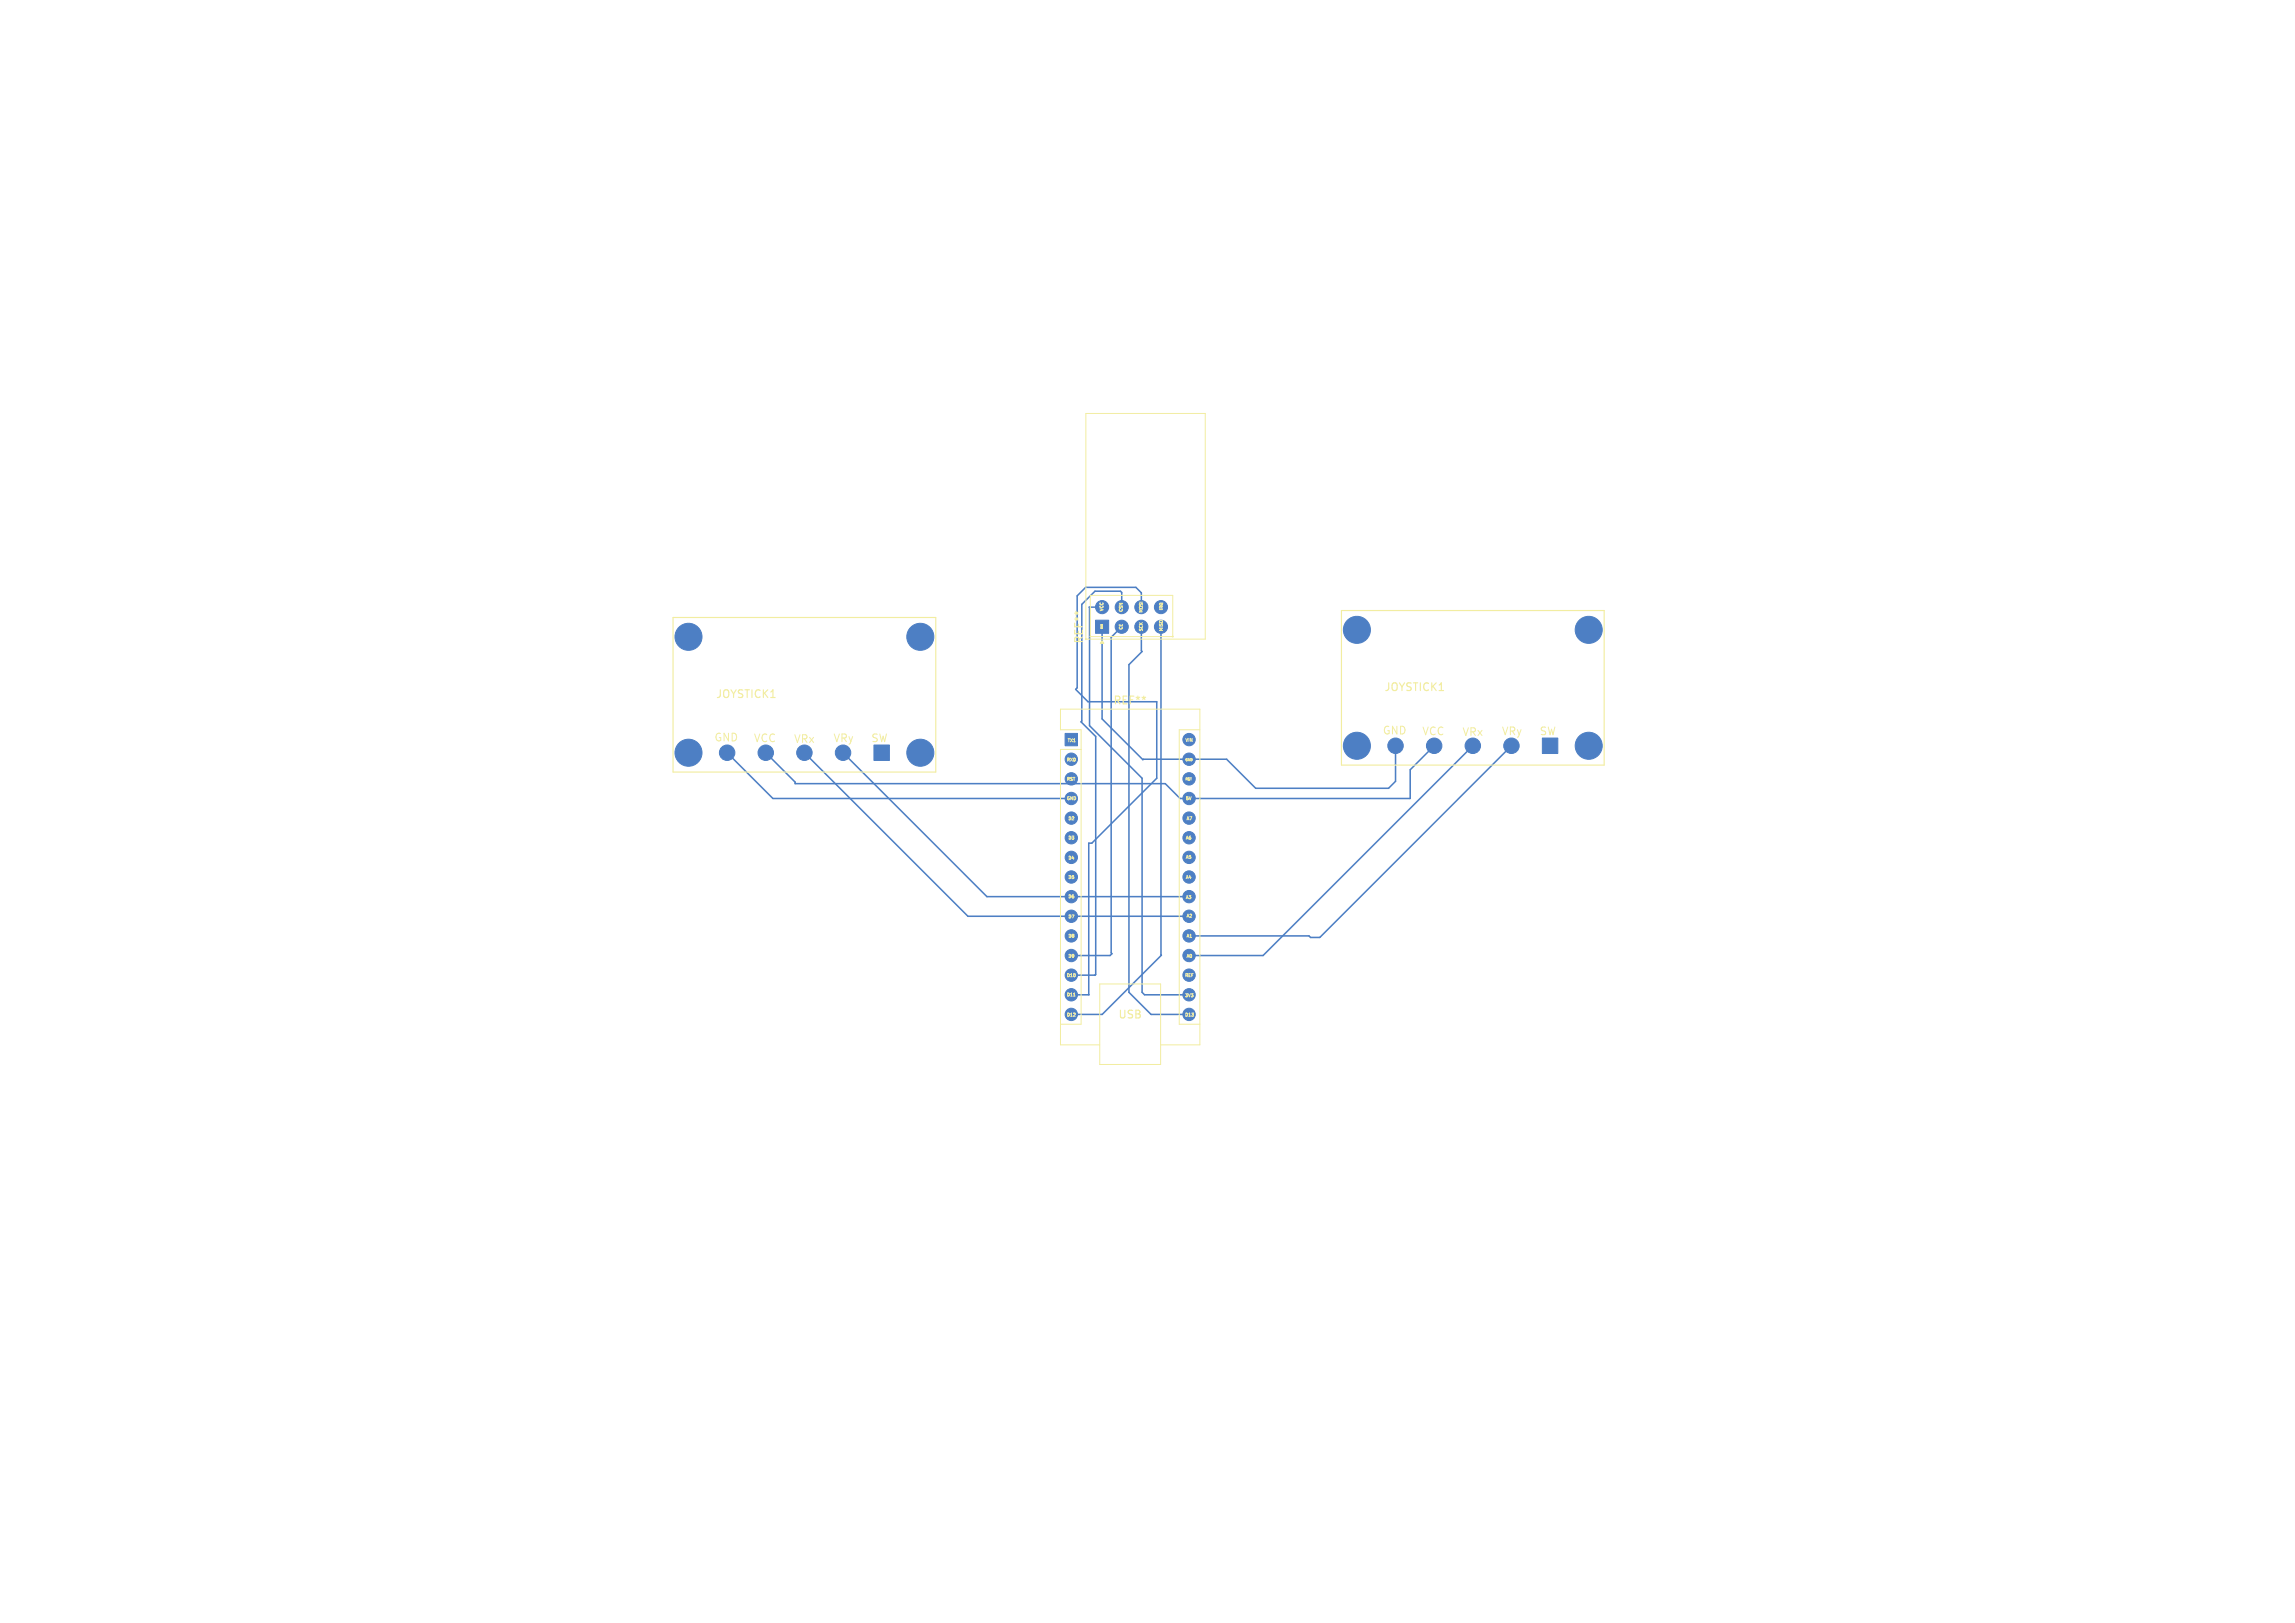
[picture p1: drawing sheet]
<svg xmlns="http://www.w3.org/2000/svg" width="297mm" height="210mm" viewBox="0 0 297 210" stroke-linecap="round" stroke-linejoin="round" font-family="sans-serif">
<defs><g id="words">
<g font-size="1.4" fill="#f2eda1">
<text x="140.4" y="83.4" transform="rotate(-90 140.4 83.4)">REF**</text>
<text x="179.1" y="89.6">JOYSTICK1</text>
<text x="92.6" y="90.5">JOYSTICK1</text>
<text x="144" y="91.3">REF**</text>
<text x="178.9" y="95.1">GND</text>
<text x="184" y="95.2">VCC</text>
<text x="189.2" y="95.3">VRx</text>
<text x="194.3" y="95.2">VRy</text>
<text x="199.2" y="95.2">SW</text>
<text x="92.4" y="96">GND</text>
<text x="97.5" y="96.1">VCC</text>
<text x="102.7" y="96.2">VRx</text>
<text x="107.8" y="96.1">VRy</text>
<text x="112.7" y="96.1">SW</text>
<text x="144.6" y="132">USB</text>
</g>
<g font-size=".6" fill="#f2eda1">
<text x="142.8" y="79.1" transform="rotate(-90 142.8 79.1)">VCC</text>
<text x="145.3" y="81.5" transform="rotate(-90 145.3 81.5)">CE</text>
<text x="145.3" y="79.2" transform="rotate(-90 145.3 79.2)">CSN</text>
<text x="147.9" y="81.7" transform="rotate(-90 147.9 81.7)">SCK</text>
<text x="147.9" y="79.3" transform="rotate(-90 147.9 79.3)">MOSI</text>
<text x="150.5" y="81.7" transform="rotate(-90 150.5 81.7)">MISO</text>
<text x="150.5" y="79" transform="rotate(-90 150.5 79)">IRQ</text>
<text x="153.4" y="96">VIN</text>
<text x="138" y="98.5">RX0</text>
<text x="138" y="101">RST</text>
<text x="138.1" y="96">TX1</text>
<text x="138" y="103.5">GND</text>
<text x="138.2" y="106.1">D2</text>
<text x="153.4" y="103.5">5V</text>
<text x="153.5" y="106.1">A7</text>
<text x="138.2" y="111.2">D4</text>
<text x="138.2" y="108.6">D3</text>
<text x="138.2" y="113.7">D5</text>
<text x="153.4" y="108.6">A6</text>
<text x="153.4" y="113.7">A4</text>
<text x="153.4" y="111.1">A5</text>
<text x="138.2" y="116.2">D6</text>
<text x="138.2" y="118.8">D7</text>
<text x="153.4" y="116.3">A3</text>
<text x="153.5" y="118.7">A2</text>
<text x="138.2" y="121.3">D8</text>
<text x="138.2" y="123.9">D9</text>
<text x="153.5" y="121.3">A1</text>
<text x="153.5" y="123.9">A0</text>
<text x="138" y="128.9">D11</text>
<text x="138" y="126.4">D10</text>
<text x="138" y="131.5">D12</text>
<text x="153.3" y="126.4">REF</text>
<text x="153.3" y="131.5">D13</text>
<text x="153.3" y="129">3V3</text>
</g>
<g font-size=".4" fill="#f2eda1">
<text x="153.4" y="98.5">GND</text>
<text x="153.4" y="101">RST</text>
</g>
<text font-size=".3" fill="#f2eda1" x="142.7" y="81.4" transform="rotate(-90 142.7 81.4)">GND</text>
</g></defs>
<g fill="#4d7fc4" stroke="#4d7fc4" stroke-width=".13">
<path d="M199.6 95.5h2v2h-2z"/>
<path d="M137.8 94.9h1.6v1.6h-1.6z"/>
<path d="M113.1 96.4h2v2h-2z"/>
<path d="M141.8 80.3h1.7v1.7h-1.7z"/>
<circle cx="205.6" cy="96.5" r="1.75"/>
<circle cx="205.6" cy="81.5" r="1.75"/>
<circle cx="175.6" cy="96.5" r="1.75"/>
<circle cx="175.6" cy="81.5" r="1.75"/>
<circle cx="195.6" cy="96.5" r="1"/>
<circle cx="190.6" cy="96.5" r="1"/>
<circle cx="185.6" cy="96.5" r="1"/>
<circle cx="180.6" cy="96.5" r="1"/>
<circle cx="138.6" cy="98.2" r=".8"/>
<circle cx="138.6" cy="100.8" r=".8"/>
<circle cx="138.6" cy="103.3" r=".8"/>
<circle cx="138.6" cy="105.9" r=".8"/>
<circle cx="138.6" cy="108.4" r=".8"/>
<circle cx="138.6" cy="110.9" r=".8"/>
<circle cx="138.6" cy="113.5" r=".8"/>
<circle cx="138.6" cy="116" r=".8"/>
<circle cx="138.6" cy="118.6" r=".8"/>
<circle cx="138.6" cy="121.1" r=".8"/>
<circle cx="138.6" cy="123.6" r=".8"/>
<circle cx="138.6" cy="126.2" r=".8"/>
<circle cx="138.6" cy="128.7" r=".8"/>
<circle cx="138.6" cy="131.3" r=".8"/>
<circle cx="153.9" cy="131.3" r=".8"/>
<circle cx="153.9" cy="128.7" r=".8"/>
<circle cx="153.9" cy="126.2" r=".8"/>
<circle cx="153.9" cy="123.6" r=".8"/>
<circle cx="153.9" cy="121.1" r=".8"/>
<circle cx="153.9" cy="118.6" r=".8"/>
<circle cx="153.9" cy="116" r=".8"/>
<circle cx="153.9" cy="113.5" r=".8"/>
<circle cx="153.9" cy="110.9" r=".8"/>
<circle cx="153.9" cy="108.4" r=".8"/>
<circle cx="153.9" cy="105.9" r=".8"/>
<circle cx="153.9" cy="103.3" r=".8"/>
<circle cx="153.9" cy="100.8" r=".8"/>
<circle cx="153.9" cy="98.2" r=".8"/>
<circle cx="153.9" cy="95.7" r=".8"/>
<circle cx="119.1" cy="97.4" r="1.75"/>
<circle cx="119.1" cy="82.4" r="1.75"/>
<circle cx="89.1" cy="97.4" r="1.75"/>
<circle cx="89.1" cy="82.4" r="1.75"/>
<circle cx="109.1" cy="97.4" r="1"/>
<circle cx="104.1" cy="97.4" r="1"/>
<circle cx="99.1" cy="97.4" r="1"/>
<circle cx="94.1" cy="97.4" r="1"/>
<circle cx="142.6" cy="78.6" r=".85"/>
<circle cx="145.2" cy="81.1" r=".85"/>
<circle cx="145.2" cy="78.6" r=".85"/>
<circle cx="147.7" cy="81.1" r=".85"/>
<circle cx="147.7" cy="78.6" r=".85"/>
<circle cx="150.2" cy="81.1" r=".85"/>
<circle cx="150.2" cy="78.6" r=".85"/>
</g>
<g fill="none" stroke="#4d7fc4" stroke-width=".2">
<path d="M142.6 78.6h-1.6v15.3l6.8 6.8v27.7l.3 .3h5.8M145.2 78.6v-1.9l-.2-.2h-3.3l-1.7 1.7v15.1l-.1 .1 1.9 1.9v30.8l-.1 .1h-3.1M147.7 78.6v-1.9l-.7-.7h-6.5l-1.1 1.1v11.9l-.2 .2 1.6 1.6h8.9v9.9l-8.4 8.4h-.4v19.6h-2.3M94.1 97.4l5.9 5.9h38.6M104.1 97.4l21.2 21.2h28.6M109.1 97.4l18.6 18.6h26.2M142.6 81.1v11.9l5.3 5.3 10.8-.1 3.8 3.8h17.2l.9-.9v-4.6M145.2 81.1l-1.4 1.4v40.8l.1 .1-.2 .2h-5.1M147.7 81.1v3.1l.1 .1-1.7 1.7v42.4l2.9 2.9h4.9M150.2 81.1l.1 42.5-7.7 7.7h-4M185.6 96.5l-3.1 3.1v3.7h-29.8l-1.9-1.9h-47.9v-.2l-3.8-3.8M190.6 96.5l-27.1 27.1h-9.6"/>
<path d="M195.6 96.5l-24.8 24.8h-1.2l-.2-.2h-15.5"/>
</g>
<path d="M140.5 53.5h15.5v29.2h-15.5zM141.1 77h10.7v5.4h-10.7zM139.9 97h-2.7v38.2h5.1M155.3 94.4h-2.7v38.1h2.7M137.2 132.5h2.7v-38.1h-2.7v-2.6h18.1v43.4h-5.1M138.9 128.9h.3M142.3 127.3h7.9v10.4h-7.9z" fill="none" stroke="#f2eda1" stroke-width=".13"/>
<path d="M87.1 79.9h34v20h-34zM173.6 79h34v20h-34z" fill="none" stroke="#f2eda1" stroke-width=".15"/>
<g fill="#f2eda1" stroke="#f2eda1" stroke-width=".13">
<path d="M142.6 82.9l.3 .3h-.5z"/>
<circle cx="141.1" cy="82.4" r=".06"/>
<circle cx="151.8" cy="82.4" r=".06"/>
</g>
<use href="#words"/>
</svg>
